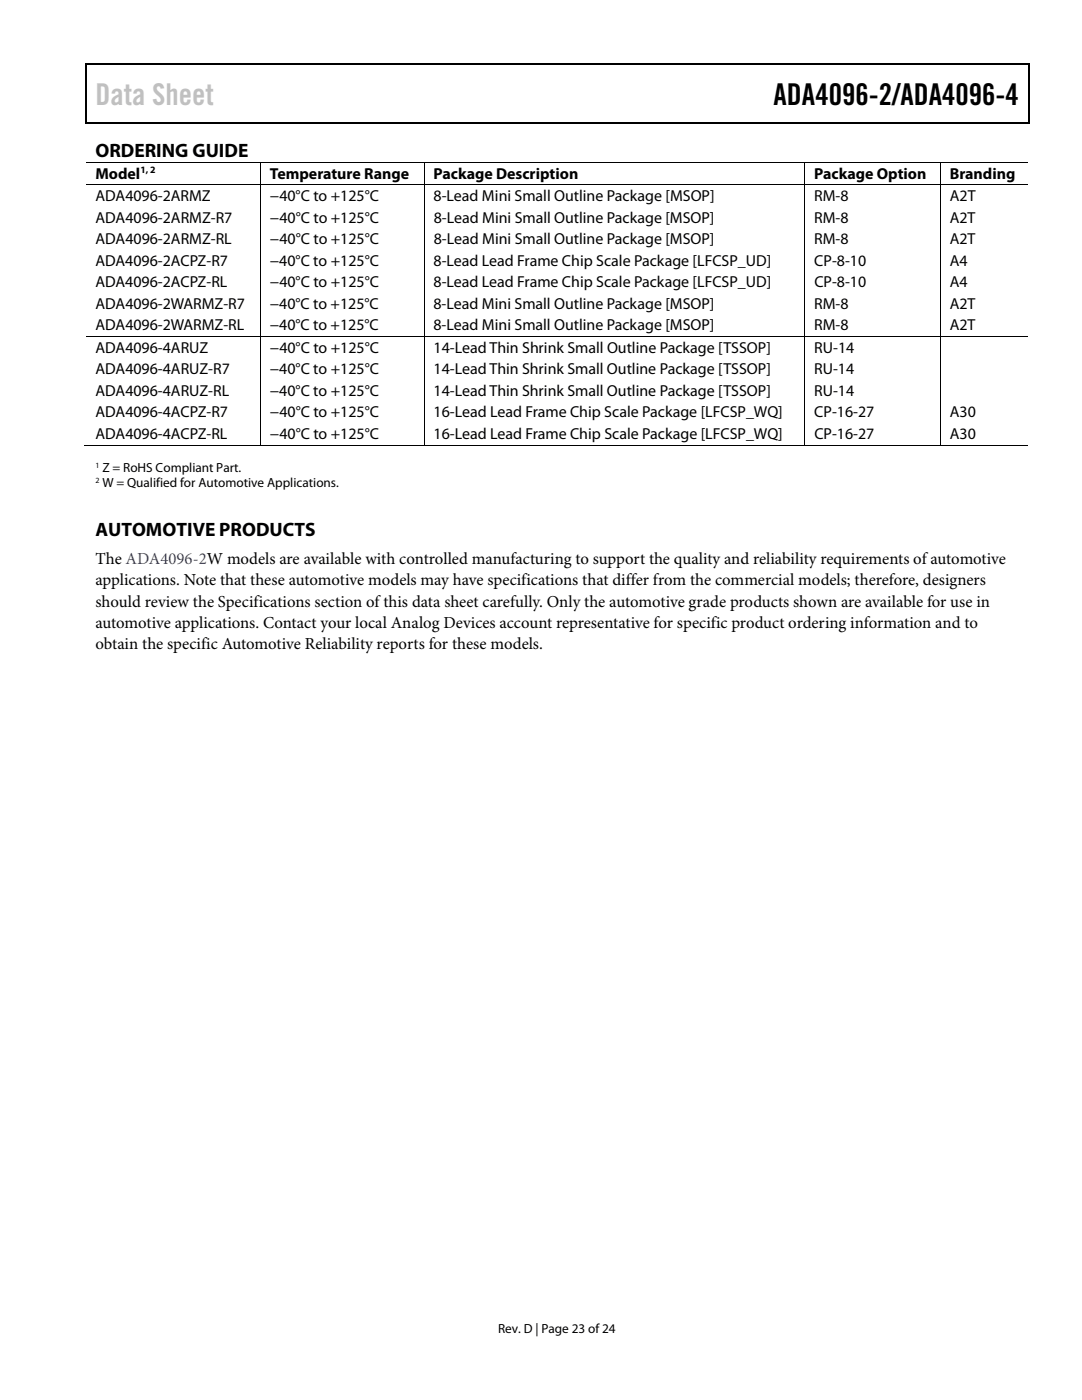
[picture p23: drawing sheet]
<svg xmlns="http://www.w3.org/2000/svg" width="216mm" height="279mm" viewBox="0 0 216 279" stroke-linecap="round" stroke-linejoin="round" font-family="sans-serif">
<defs><g id="words">
<text font-size="6" fill="#c0c0c0" x="19" y="21">Data Sheet</text>
<text font-size="6" x="154.4" y="21">ADA4096-2/ADA4096-4</text>
<g font-size="3.9">
<text x="19" y="31.3">ORDERING GUIDE</text>
<text x="19" y="107.1">AUTOMOTIVE PRODUCTS</text>
</g>
<g font-size="3.3">
<text x="19" y="112.5">The ADA4096-2W models are available with controlled manufacturing to support the quality and reliability requirements of automotive</text>
<text x="19" y="116.8">applications. Note that these automotive models may have specifications that differ from the commercial models; therefore, designers</text>
<text x="19" y="121.1">should review the Specifications section of this data sheet carefully. Only the automotive grade products shown are available for use in</text>
<text x="19" y="125.3">automotive applications. Contact your local Analog Devices account representative for specific product ordering information and to</text>
<text x="19" y="129.6">obtain the specific Automotive Reliability reports for these models.</text>
</g>
<g font-size="3.2">
<text x="19" y="35.6">Model</text>
<text x="53.9" y="35.6">Temperature Range</text>
<text x="86.5" y="35.6">Package Description</text>
<text x="162.5" y="35.6">Package Option</text>
<text x="189.5" y="35.6">Branding</text>
<text x="19" y="40.1">ADA4096-2ARMZ</text>
<text x="53.8" y="40.1">−40°C to +125°C</text>
<text x="86.5" y="40.1">8-Lead Mini Small Outline Package [MSOP]</text>
<text x="162.5" y="40.1">RM-8</text>
<text x="189.5" y="40.1">A2T</text>
<text x="19" y="44.4">ADA4096-2ARMZ-R7</text>
<text x="53.9" y="44.4">−40°C to +125°C</text>
<text x="86.5" y="44.4">8-Lead Mini Small Outline Package [MSOP]</text>
<text x="162.5" y="44.4">RM-8</text>
<text x="189.5" y="44.4">A2T</text>
<text x="19" y="48.7">ADA4096-2ARMZ-RL</text>
<text x="19" y="53">ADA4096-2ACPZ-R7</text>
<text x="53.8" y="53">−40°C to +125°C</text>
<text x="53.9" y="48.7">−40°C to +125°C</text>
<text x="86.5" y="53">8-Lead Lead Frame Chip Scale Package [LFCSP_UD]</text>
<text x="86.5" y="48.7">8-Lead Mini Small Outline Package [MSOP]</text>
<text x="162.5" y="48.7">RM-8</text>
<text x="162.5" y="53">CP-8-10</text>
<text x="189.5" y="48.7">A2T</text>
<text x="189.5" y="53">A4</text>
<text x="19" y="57.3">ADA4096-2ACPZ-RL</text>
<text x="53.8" y="57.3">−40°C to +125°C</text>
<text x="86.5" y="57.3">8-Lead Lead Frame Chip Scale Package [LFCSP_UD]</text>
<text x="162.5" y="57.3">CP-8-10</text>
<text x="189.5" y="57.3">A4</text>
<text x="19" y="61.6">ADA4096-2WARMZ-R7</text>
<text x="19" y="65.9">ADA4096-2WARMZ-RL</text>
<text x="53.8" y="61.6">−40°C to +125°C</text>
<text x="53.8" y="65.9">−40°C to +125°C</text>
<text x="86.5" y="65.9">8-Lead Mini Small Outline Package [MSOP]</text>
<text x="86.5" y="61.6">8-Lead Mini Small Outline Package [MSOP]</text>
<text x="162.5" y="61.6">RM-8</text>
<text x="162.5" y="65.9">RM-8</text>
<text x="189.5" y="61.6">A2T</text>
<text x="189.5" y="65.9">A2T</text>
<text x="19" y="70.4">ADA4096-4ARUZ</text>
<text x="53.8" y="70.4">−40°C to +125°C</text>
<text x="86.5" y="70.4">14-Lead Thin Shrink Small Outline Package [TSSOP]</text>
<text x="162.5" y="70.4">RU-14</text>
<text x="19" y="74.7">ADA4096-4ARUZ-R7</text>
<text x="53.8" y="74.7">−40°C to +125°C</text>
<text x="86.5" y="74.7">14-Lead Thin Shrink Small Outline Package [TSSOP]</text>
<text x="162.5" y="74.7">RU-14</text>
<text x="19" y="79">ADA4096-4ARUZ-RL</text>
<text x="19" y="83.2">ADA4096-4ACPZ-R7</text>
<text x="53.8" y="79">−40°C to +125°C</text>
<text x="53.8" y="83.2">−40°C to +125°C</text>
<text x="86.5" y="79">14-Lead Thin Shrink Small Outline Package [TSSOP]</text>
<text x="86.5" y="83.2">16-Lead Lead Frame Chip Scale Package [LFCSP_WQ]</text>
<text x="162.5" y="79">RU-14</text>
<text x="162.5" y="83.2">CP-16-27</text>
<text x="189.5" y="83.2">A30</text>
<text x="19" y="87.5">ADA4096-4ACPZ-RL</text>
<text x="53.9" y="87.5">−40°C to +125°C</text>
<text x="86.5" y="87.5">16-Lead Lead Frame Chip Scale Package [LFCSP_WQ]</text>
<text x="162.5" y="87.5">CP-16-27</text>
<text x="189.5" y="87.5">A30</text>
</g>
<g font-size="2.6">
<text x="20.4" y="94.2">Z = RoHS Compliant Part.</text>
<text x="20.4" y="97.2">W = Qualified for Automotive Applications.</text>
<text x="99.4" y="266">Rev. D | Page 23 of 24</text>
</g>
<text font-size="1.9" x="28" y="34.6">1, 2</text>
<g font-size="1.6">
<text x="19" y="93.3">1</text>
<text x="19" y="96.3">2</text>
</g>
</g></defs>
<path d="M17 12.7h.3v1h-.3zM205.2 12.7h.3v1h-.3zM205.2 12.7h.3v.3h-.3zM82.4 24.4h.3v.3h-.3zM205.2 24.4h.3v.3h-.3z" fill="#000"/>
<path d="M17 12.8h188.2M17.1 13.7v11M205.3 13.7v11M205.2 24.5h-188.2" fill="none" stroke="#000" stroke-width=".25"/>
<g fill="none" stroke="#000" stroke-width=".2">
<path d="M17.1 32.4h188M17.1 36.9h188M52 32.5v4.3M52 37v30.1M84.6 32.5v4.3M84.6 37v30.1M160.6 32.5v4.3M160.6 37v30.1M187.6 32.5v4.3M187.6 37v30.1M17.1 67.2h188M52 67.2v21.7"/>
<path d="M84.6 67.2v21.7M160.6 67.2v21.7M187.6 67.2v21.7M16.9 88.8h35M52 88.8h32.5M84.7 88.8h75.8M160.7 88.8h26.8M187.7 88.8h17.4"/>
</g>
<use href="#words"/>
</svg>
